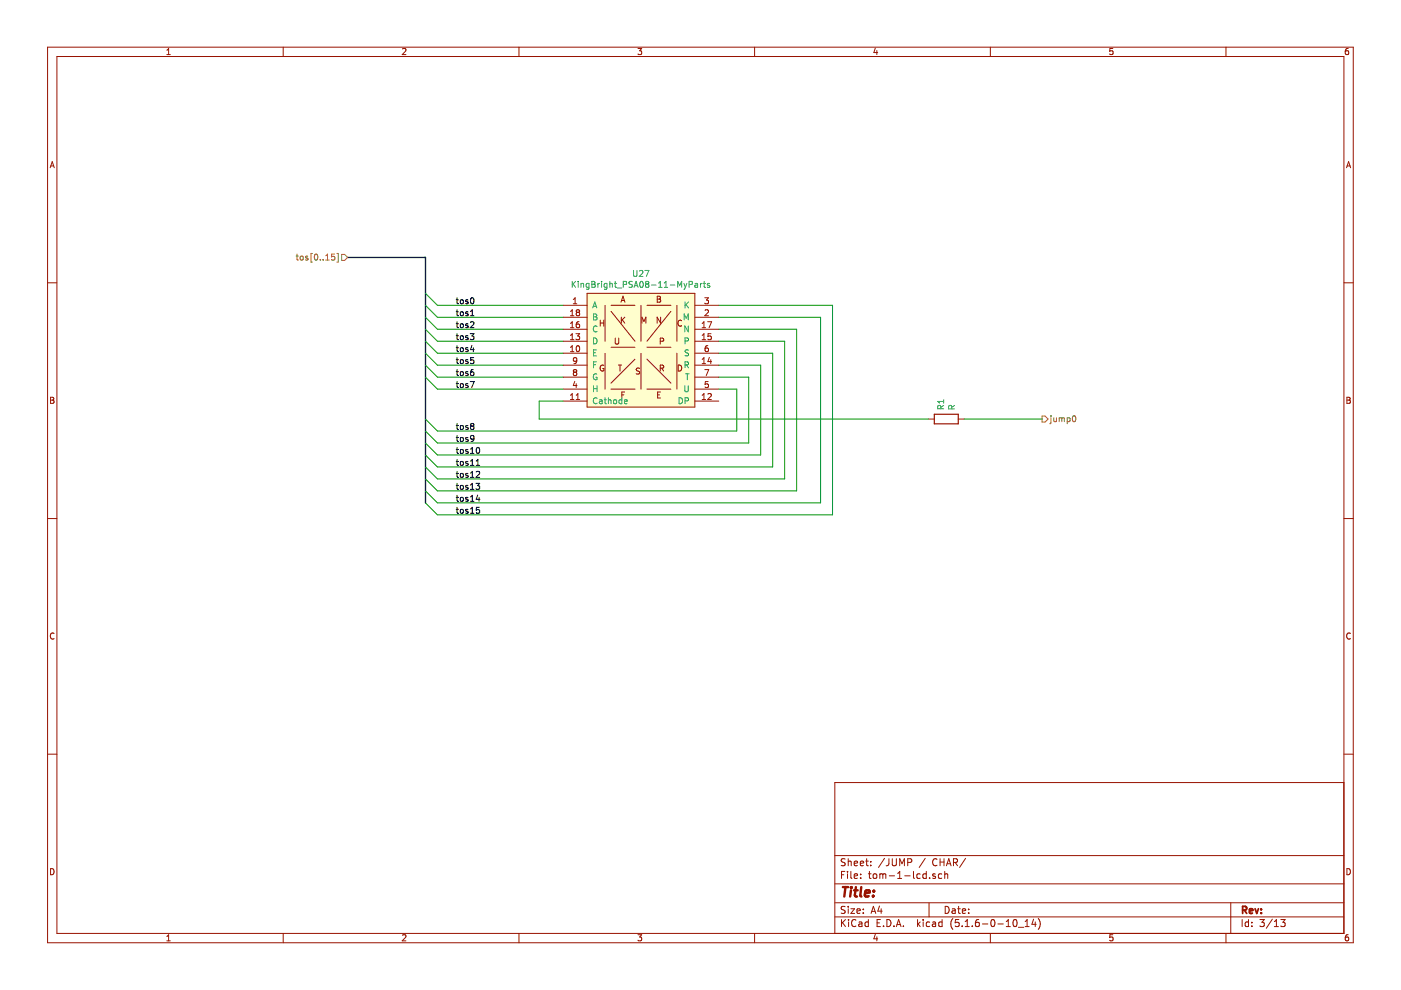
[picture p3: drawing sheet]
<svg xmlns="http://www.w3.org/2000/svg" width="297mm" height="210mm" viewBox="0 0 297 210" stroke-linecap="round" stroke-linejoin="round" font-family="sans-serif">
<path d="M.1 0h297v209.9h-297z" fill-rule="evenodd" fill="#fff" stroke="#fff" stroke-width=".21"/>
<g fill="none" stroke="#981200" stroke-width=".21">
<path d="M10.1 10h276.8v189.9h-276.8zM12.1 12h272.8v185.9h-272.8zM35.4 11.6h.7M35.4 10.6l.4-.3v1.3M60 10v2M85.3 10.4l.5-.1 .3 .3-.8 1h.8M110 10v2M135.3 10.3h.8l-.5 .5 .4 .1v.5l-.2 .2-.5-.2M160 10v2M185.6 10.2l-.3 .9h.8M185.9 10.7v.9M210 10v2"/>
<path d="M235.9 10.3h-.6v.6l.6-.1v.6l-.1 .2-.5-.2M259.9 10v2M285.9 10.3h-.4l-.2 .3-.1 .7 .3 .3 .4-.2v-.6h-.4l-.3 .2M10.6 35.6l.5-1.3 .4 1.3M10.7 35.2h.7M285.5 35.6l.4-1.3 .5 1.3M285.6 35.2h.6M10.1 60h2M284.9 60h2M119.4 72.3h5.1M119.4 64.7h5.1M119.4 74.9h5.1"/>
<path d="M119.4 77.4h5.1M119.4 69.8h5.1M119.4 67.3h5.1M119.4 80h5.1M120.9 74.6h.8M120.9 66l.4-.3v1.2M120.9 68.6l.4-.4v1.3M120.9 71.1l.4-.4v1.3M120.9 73.6l.4-.3v1.3M120.9 72h.8M120.9 69.5h.8M120.9 66.9h.8"/>
<path d="M121.6 64.4h.7M121.6 63.5l.3-.4v1.3M121.8 78.9l-.2-.2 .2-.3h.2l.3 .2-.3 .3M121.8 78.9l-.2 .3v.2l.2 .2h.4l.1-.2v-.2l-.3-.3M121.8 78.9h.2M122.1 70.7h.8l-.4 .5 .3 .2 .1 .4-.3 .2-.5-.1M122.3 73.4l.2-.1a.67 .67 0 0 1 .4 .6 .67 .67 0 0 1-.4 .7l-.3-.5zM122.3 76.4l-.3 .2h-.3l-.1-.2v-.4l.4-.2 .3 .3-.2 .9-.4 .1M122.4 66.2l-.2-.2 .2-.3h.2l.3 .2-.3 .3M122.4 66.2l-.2 .3v.3l.2 .1h.4l.1-.2v-.2l-.3-.3M122.4 66.2h.2M122.8 68.2l-.5 .1-.1 .5v.6h.6l.1-.1-.1-.5-.4-.1-.2 .2"/>
<path d="M124.5 62.2h22.8v24.1h-22.8zM127.3 67.9v1.3M127.3 68.5h.7M128 77.5a.57 .57 0 0 0-.8 .5 .57 .57 0 0 0 .8 .5v-.4h-.2M128 67.9v1.3M128.3 64.7v7.6M128.3 74.9v7.6M129.6 73.6h5M129.6 66l5 6.3M129.6 64.7h5M130.4 71.7v1l.3 .3 .3-.1 .2-.2v-1M131.1 77.4h.7"/>
<path d="M131.5 77.4v1.3M131.7 64.1l.4-1.3 .4 1.3M131.7 67.2v1.3M131.8 63.7h.6M131.9 67.8l.6 .7M132.5 67.2l-.8 .8M134.6 76.2l-5 5M135.6 78.1l-.5-.1-.1 .2v.4l.5 .2 .1 .3-.2 .2h-.5M135.9 64.7v7.6M135.9 74.9v7.6M136.1 68.5v-1.3l.4 1 .4-1v1.3M137.2 73.6h5"/>
<path d="M137.2 64.7h5M137.2 76.2l5 5M139.4 62.8h.4l.2 .3-.2 .3 .3 .2-.1 .4-.6 .1zM139.4 63.4h.4M140 78.1l.7-.1v-.5l-.7-.1v1.3M140 72.3l.7-.1v-.4l-.7-.1v1.3M140.1 67.2v1.3l-.8-1.3v1.3M140.3 78.1l.4 .6M142.2 66l-5 6.3M143.5 64.7v7.6M143.5 74.9v7.6M143.8 77.4a.64 .64 0 0 1 .7 .6 .64 .64 0 0 1-.7 .7z"/>
<path d="M144.5 68a.56 .56 0 0 0-.8 .5 .56 .56 0 0 0 .8 .5M147.3 72.3h5.1M147.3 64.7h5.1M147.3 74.9h5.1M147.3 77.4h5.1M147.3 69.8h5.1M147.3 67.3h5.1M147.3 80h5.1M148.9 68.6l.4-.4v1.3M148.9 71.1l.4-.4v1.3M148.9 76.2l.4-.4v1.3M148.9 72h.7"/>
<path d="M148.9 77.1h.7M148.9 69.5h.7M149.4 63.1h.8l-.4 .5 .3 .1 .1 .5-.2 .2-.6-.1M149.4 78.4h.9l-.6 1.2M149.5 65.8l.5-.1 .2 .3-.8 .9h.8M150 68.2h.9l-.6 1.3M150.1 73.3h-.2a.79 .79 0 0 0-.2 1.3l.4-.1 .1-.5-.2-.2h-.3l-.2 .2M150.4 75.8l-.3 .9h.8M150.7 76.3v.8M150.7 70.7h-.6v.7l.5-.2 .2 .3v.3l-.2 .2-.5-.1M10.7 84.2h.5l.2 .3-.2 .3 .3 .3-.3 .4h-.5zM10.7 84.8h.5"/>
<path d="M119.4 82.5h5.1M119.4 85h5.1M120.9 83.8l.4-.4v1.3M120.9 84.7h.8M121.9 80.9l-.3 .8h.7M122.2 81.3v.9M122.2 84.7h.7M122.2 83.8l.3-.4v1.3M129.6 82.5h5M131.8 83.7h.5M132.4 83.1h-.6v1.3M137.2 82.5h5"/>
<path d="M139.4 83.7h.4M140 83.1h-.6v1.3h.6M147.3 82.5h5.1M147.3 85h5.1M148.9 84.7h.7M148.9 83.8l.4-.4v1.3M150.1 83.6l.5-.2 .2 .4-.8 .9h.8M150.1 80.9h-.5l-.1 .6 .5-.1 .2 .2v.3l-.2 .3-.5-.2M196.8 88.8h1.3M203.2 88.8h1.2M285.6 84.2h.4l.3 .3-.3 .3 .3 .3-.2 .4h-.5zM285.6 84.8h.4"/>
<path d="M10.1 109.9h2M284.9 109.9h2M11.5 134.3a.58 .58 0 0 0-.8 .5 .58 .58 0 0 0 .8 .6M286.3 134.3a.58 .58 0 0 0-.8 .5 .58 .58 0 0 0 .8 .6M10.1 159.9h2M284.9 159.9h2M284.9 165.9h-107.9v32M10.7 184.2a.65 .65 0 0 1 .8 .6 .65 .65 0 0 1-.8 .7zM35.4 198.5l.4-.3v1.3M35.4 199.5h.7M60 197.9v2M85.3 198.3l.5-.1 .3 .3-.8 1h.8"/>
<path d="M110 197.9v2M135.3 198.2h.8l-.5 .5 .4 .1v.6l-.2 .1-.5-.1M160 197.9v2M177 194.4h107.9M177 191.4h107.9M177 187.4h107.9M177 181.4h107.9M178.4 185.5h.5M178.4 195v1.5M178.6 195.6l.7 .9M179.1 184.8h-.7v1.5M179.2 192.2h-.6l-.3 .2 .2 .4 .6 .3v.4l-.2 .2-.6-.1"/>
<path d="M179.2 182.1h-.6l-.3 .2 .2 .4 .6 .3v.4l-.2 .2-.6-.1M179.3 195l-.9 .8M179.7 184.8v.1M179.7 185.3v1M179.8 182.1v1.5M179.8 192.2v.1M179.8 192.7v1M179.8 182.7l.2-.1h.4l.1 1M179.9 195v.1M179.9 195.5v1M180.4 192.7h.8l-.8 1h.8M180.4 184.8v1.3l.2 .2"/>
<path d="M181.1 183.1l.7-.2v-.3h-.5l-.2 .2 .1 .7h.6M181.1 185.8l.7-.2v-.3h-.5l-.2 .2 .1 .7h.6M181.5 195.1a.59 .59 0 0 0-.8 0 .59 .59 0 0 0-.1 .7 .56 .56 0 0 0 .2 .6 .56 .56 0 0 0 .7-.1M181.7 193.2l.7-.2-.1-.2-.4-.1-.2 .2 .1 .7h.5M182.1 195.5h.6l.1 1M182.4 183.1l.7-.2-.1-.3h-.4l-.2 .2 .1 .7h.5M182.5 186.1v.2M182.5 185.3v.2M182.8 195.8l-.5 .1-.3 .2 .3 .4 .5-.1M183 193.5v.2M183 192.8v.1M183.5 182.6h.6"/>
<path d="M183.7 182.1v1.3l.4 .2M184.1 195.5h-.4l-.3 .2 .1 .6 .2 .2 .4-.1M184.1 195v1.5M184.1 185.3h.6M184.3 184.8v1.3l.4 .2M184.6 183.4v.2M184.6 182.6v.2M184.7 193.7l.5-1.5 .5 1.5M184.8 193.2h.8M185.2 185.4l.2-.1 .4 .1v.7l-.2 .2-.4-.2zM185.6 198.1l-.3 .9h.8M185.9 198.6v.9"/>
<path d="M186 195.7h.5M186.5 192.1l-.4 1.1h1M186.5 185.4l.5-.1 .2 .2M186.5 185.3v1M186.7 195h-.7v1.5h.7M186.8 192.7v1M187.2 185.5l.2-.2h.4v1M187.2 185.5v.8M187.3 196.3v.2M187.5 182l-1.2 1.9M188 195a.76 .76 0 0 1 .9 .7 .76 .76 0 0 1-.9 .8zM188.5 182.1l-.1 1.3-.5 .2"/>
<path d="M188.5 185.7h1.2M189.2 182.1v1.2l.3 .3h.2l.3-.3v-1.2M189.5 196.3v.2M190 196.5l.5-1.5 .5 1.5M190.2 196h.7M190.3 186.3h.9M190.3 185.2l.5-.4v1.5M190.8 183.6v-1.5l.4 1 .5-1v1.5M191.5 196.3v.2M191.8 185.7h1.2M192.5 182.9l.7-.1 .1-.2-.1-.4-.2-.1h-.5v1.5M193.7 184.8v1.3l.2 .2"/>
<path d="M194.5 195v1.5M194.7 195.9l.4 .6M195.1 195.5l-.6 .5M195.1 185.3h-.4l-.3 .2 .1 .6 .2 .2 .4-.1M195.7 195v.1M195.7 195.5v1M196.2 182l-1.3 1.9M196.4 184.8v1.5M196.4 185.3h-.4l-.3 .2v.6l.3 .2 .4-.1M197 191.4v3M197.1 195.5h-.4l-.3 .2v.6l.3 .2 .4-.1M197.1 186.1v.2"/>
<path d="M197.7 195.5h.6l.1 1M198.3 185.3h-.4l-.2 .2 .1 .2 .5 .1v.4h-.6M198.4 195.8l-.7 .3 .2 .4 .5-.1M198.7 182.2a.7 .7 0 0 0-1 .5 .7 .7 0 0 0 .7 .9l.3-.2M199.3 182.1v1.5M199.3 182.8h.8M199.7 185.3h-.5l-.2 .2 .1 .7h.6M199.7 195.5h-.4l-.3 .2 .1 .6 .2 .2 .4-.1M199.7 195v1.5M200.1 182.1v1.5M200.3 185.4l.2-.1h.4v1M200.3 184.8v1.5"/>
<path d="M200.4 192.2a.75 .75 0 0 1 .8 .7 .75 .75 0 0 1-.8 .8zM200.7 183.6l.5-1.5 .4 1.5M200.8 183.1h.7M201.9 192.8h.6v.9M202 194.8a1.71 1.71 0 0 0 0 2.2M202.2 182.9l.7-.1 .1-.2-.1-.4-.2-.1h-.5v1.5M202.5 182.9l.5 .7M202.5 193l-.5 .1-.2 .2 .2 .4 .5-.1M203 192.7h.6M203.2 192.2v1.3l.4 .2M203.3 195h-.7l-.1 .7 .7-.1 .2 .2-.1 .5-.2 .2-.6-.2M204 196.3v.2"/>
<path d="M204 193.2l.7-.2v-.2l-.5-.1-.2 .2 .1 .7h.6M204.6 196.5h.9M204.6 195.4l.5-.4v1.5M204.7 182l-1.3 1.9M205.4 193.5v.2M205.4 192.8v.1M206.1 196.3v.2M207.5 195h-.4a1.16 1.16 0 0 0-.2 1.4l.5 .1 .2-.2v-.5l-.2-.3-.5 .1-.1 .2M208.3 195.9h1.1M210 197.9v2M210.3 195h.1a.8 .8 0 0 1 .6 .7 .8 .8 0 0 1-.6 .8 1 1 0 0 1-.1-1.5zM211.6 195.9h1.1"/>
<path d="M213.3 196.5h.9M213.3 195.4l.5-.4v1.5M215 195h.1a.8 .8 0 0 1 .6 .7 .8 .8 0 0 1-.6 .8 .97 .97 0 0 1-.1-1.5zM215.9 196.6h1.2M217.4 196.5h.8M217.4 195.4l.4-.4v1.5M219.1 194.9l-.3 1.1h.9M219.5 195.5v1M220.1 194.8a1.71 1.71 0 0 1 0 2.2M235.9 198.2h-.6v.6l.6-.1v.7l-.1 .1-.5-.1M259.9 197.9v2M260.9 191.4v6.5"/>
<path d="M263.4 195v1.5M264.7 195.5h-.4l-.3 .2 .1 .7h.6M264.7 195v1.5M265.4 196.3v.2M265.4 195.5v.2M267.1 195h1l-.6 .5 .5 .2v.6l-.2 .2-.7-.2M269.8 194.9l-1.3 1.9M270.2 196.5h.9M270.2 195.4l.4-.4v1.5M271.6 195h.9l-.5 .5 .4 .2v.6l-.2 .2-.6-.2M285.6 184.2a.65 .65 0 0 1 .7 .6 .65 .65 0 0 1-.7 .7zM285.9 198.2h-.4l-.2 .3-.1 .7 .3 .3 .4-.1v-.7h-.4l-.3 .2"/>
</g>
<path d="M263.5 193l.7-.1 .1-.2-.1-.4-.2-.1h-.5v1.5M263.8 193l.5 .7M264.9 193.2l.7-.2-.1-.2-.4-.1-.2 .2 .1 .7h.5M266.1 192.7l.4 1 .3-1M267.4 193.5v.2M267.4 192.8v.1" fill="none" stroke="#981200" stroke-width=".38"/>
<path d="M178.7 188.1h1.1M179.3 188.1l-.3 2M180.4 188.8l-.2 1.3M180.5 188.1v.2M180.5 188.1l.1 .1-.1 .1M181.1 188.8h.7M181.5 188.1l-.3 1.7 .1 .2 .4 .1M182.6 188.1l-.2 1.7 .2 .3M183.4 189.4l1-.2-.1-.4h-.5l-.4 .2v1h.8M185.1 189.9v.2M185.3 188.8l.1 .1-.2 .1M185.3 188.8l-.1 .2" fill="none" stroke="#981200" stroke-width=".51"/>
<path d="M198.1 87.8h5.1v2.1h-5.1z" fill="none" stroke="#981200" stroke-width=".25"/>
<g fill="none" stroke="#009596" stroke-width=".21">
<path d="M121.3 59.7v1.2M122 59.7l-.7 .7M122.6 59.7v.1M125.5 59.7l.6 .1v.2l-.2 .3 .3 .2-.1 .4h-.6zM127.5 59.7v.1M129.3 59.7v1.2M130.4 59.7v1l.3 .2M134.1 59.7h-.5l-.3 .2 .2 .3 .5 .2v.4l-.2 .1h-.5M134.3 57.3v1.1l.3 .2h.2l.2-.2v-1.1M135.6 57.5l.5-.2 .2 .4-.8 .9h.8M135.8 59.8l.1-.1a.67 .67 0 0 1 .5 .6 .67 .67 0 0 1-.5 .6l-.3-.5zM136.7 57.3h.9l-.6 1.3"/>
<path d="M149.3 59.7v1l.3 .2M121.5 60.2l.5 .7M122.6 60.1v.8M123.2 60.1v.8M123.2 60.2l.5-.1v.8M124.9 60.1h-.4l-.2 .2 .1 .6h.5M124.9 60.1l-.1 1.1-.1 .2-.4-.1M125.5 60.3h.4M125.7 65.3l.4-1.3 .4 1.3M125.8 64.9h.6M125.8 74.8h.5M125.8 66.6h.5l.2 .2-.2 .4 .3 .2-.1 .4h-.7z"/>
<path d="M125.8 71.6a.64 .64 0 0 1 .8 .7 .64 .64 0 0 1-.8 .6zM125.8 67.2h.5M125.8 77.3h.5M126.5 74.2h-.7v1.2h.7M126.5 76.7h-.7v1.3M126.5 79.3a.57 .57 0 0 0-.7 .6 .57 .57 0 0 0 .8 .5v-.4h-.3M126.6 69.2a.56 .56 0 0 0-.8 .5 .56 .56 0 0 0 .8 .5M126.8 60.1v.8M127.1 60.1l-.3 .2M127.5 60.1v.8M128.7 60.1h-.4l-.2 .2 .1 .6h.5M128.7 60.1l-.1 1.1-.1 .2-.3-.1"/>
<path d="M129.3 60.2l.5-.1v.8M130.3 60.1h.4M130.9 61.1h.9M132.1 60.3h.7v-.5l-.7-.1v1.2M134.4 60.9l.5-1.2 .4 1.2M134.6 60.6h.6M137.1 60.2l-.2 .2v.3l.2 .2h.2l.3-.2-.1-.4-.2-.1M137.1 60.2l-.2-.2 .2-.3 .4 .1v.3l-.2 .1M137.1 60.2h.2M138.1 60.4h1M139.6 60.9h.8M139.6 60l.4-.3v1.2"/>
<path d="M140.8 60.9h.8M140.8 60l.4-.3v1.2M142.1 60.4h1M143.7 60.9v-1.2l.4 .9 .4-.9v1.2M145 60.1l.3 .8M145.1 67.8v-1.2l.4 .9 .4-.9v1.2M145.2 64v1.3M145.2 72.3l.7-.1v-.4l-.7-.2v1.3M145.2 77.4l.7-.1v-.5l-.7-.1v1.3M145.3 60.9l-.3 .5M145.4 79.3h.7M145.4 64.6l.6 .7"/>
<path d="M145.5 77.4l.5 .6M145.6 60.1l-.3 .8M145.7 79.3v1.2M145.9 69.1v1.3l-.7-1.3v1.3M146 74.3l-.5-.1-.3 .2 .2 .3 .5 .3v.3l-.7 .1M146 64l-.8 .8M146.1 60.3h.6l.1-.5-.7-.1v1.2M147.4 60.1h.5v.8M147.9 60.4l-.6 .2 .1 .3h.5M148.5 60.1v.8M148.9 60.1l-.4 .2M149.1 60.1h.5"/>
<path d="M150.4 60.1h-.3l-.1 .2v.1l.4 .2v.3h-.4M125.8 81.8v1.3M125.8 82.4h.8M126.6 84.5a.56 .56 0 0 0-.8 .5 .56 .56 0 0 0 .8 .5M126.6 81.8v1.3M127.1 84.8h.5l.1 .8M127.7 85.1l-.6 .2v.2h.6M128.1 84.8h.5M128.3 84.3v1.1l.3 .2M129 84.9l.5-.1 .1 .8M129 84.3v1.3M130.1 84.9l.5-.1v.7h-.5z"/>
<path d="M131.8 84.8h-.3l-.3 .2 .2 .5h.4M131.8 84.3v1.3M132.4 85.2l.6-.1-.1-.3h-.3l-.2 .1v.6h.5M144 84.3a.64 .64 0 0 1 .7 .7 .64 .64 0 0 1-.7 .6zM145.2 81.8v1l.2 .3 .4-.1 .1-.2v-1M145.2 85l.7-.1v-.4l-.7-.2v1.3M199.5 86.7l-.1-.7h-.5l-.1 .7h1.3M200.1 86l-.6 .4M200.1 84.7v.8M200.1 85.1h-1.3l.4 .4M201.8 86.7l-.1-.7h-.5l-.1 .7h1.3M202.4 86l-.6 .4"/>
</g>
<path d="M124.5 62.2h22.8v24.1h-22.8z" fill-rule="evenodd" fill="#fffecd" stroke="#fffecd" stroke-width=".21"/>
<path d="M73.7 54.6h16.5v52" fill="none" stroke="#011996" stroke-width=".3"/>
<g fill="none" stroke="#009300" stroke-width=".21">
<path d="M90.2 80l2.5 2.5h26.7M90.2 77.4l2.5 2.6h26.7M90.2 74.9l2.5 2.5h26.7M90.2 72.3l2.5 2.6h26.7M90.2 69.8l2.5 2.5h26.7M90.2 67.3l2.5 2.5h26.7M90.2 64.7l2.5 2.6h26.7M90.2 62.2l2.5 2.5h26.7M152.4 80h6.3v13.9h-66l-2.5-2.5M152.4 64.7h24.1v44.5h-83.8l-2.5-2.6M152.4 67.3h21.6v39.3h-81.3l-2.5-2.5M152.4 69.8h16.5v34.3h-76.2l-2.5-2.6"/>
<path d="M152.4 72.3h14v29.2h-73.7l-2.5-2.5M152.4 74.9h11.4v24.1h-71.1l-2.5-2.5M152.4 77.4h8.9v19.1h-68.6l-2.5-2.6M119.4 85h-5.1v3.8h82.5M152.4 82.5h3.8v8.9h-63.5l-2.5-2.6M204.4 88.8h16.5"/>
</g>
<g fill="none" stroke="#969400" stroke-width=".21">
<path d="M62.8 54.3h.5M63 53.9v1.1l.3 .1M63.8 54.4h.4v.7h-.3l-.3-.2zM65.2 54.4l-.2-.1-.2 .2v.2l.4 .1v.3h-.4M66.2 53.7h-.3v1.9h.3M66.8 54l.2-.1a.67 .67 0 0 1 .4 .6 .67 .67 0 0 1-.4 .6l-.4-.4zM67.9 55v.1M68.5 55v.1M69.1 55.1h.7M69.1 54.2l.3-.3v1.2M70.9 53.9h-.6v.6l.5-.1 .2 .2v.3l-.2 .2-.5-.1M71.4 53.7h.3v1.9h-.3"/>
<path d="M72.4 53.9h.7l.6 .7-.6 .6h-.7zM220.9 88.2h.7l.6 .6-.6 .7h-.7zM222.8 88.1v.2M222.8 88.6v1.1l-.2 .1M223.4 88.6l.1 .8 .5-.1M224 88.6v.8M224.6 88.7l.4-.1 .1 .1M224.6 88.6v.8M225.1 88.7l.2-.1h.3l.1 .8M225.1 88.7v.7M226.3 88.6h.3l.3 .2-.1 .6h-.5M226.3 88.6v1.2"/>
<path d="M227.5 88.3l.2-.2a.67 .67 0 0 1 .4 .7 .67 .67 0 0 1-.4 .6l-.3-.5z"/>
</g>
<g fill="none" stroke="#000" stroke-width=".21">
<path d="M96.7 66.1h.5M96.7 63.6h.5M96.7 71.2h.5M96.7 73.7h.5M96.7 76.3h.5M96.7 78.8h.5M96.7 68.6h.5M96.9 63.1v1.1l.3 .2M96.9 65.7v1.1l.3 .1M96.9 68.2v1.1l.3 .2M96.9 70.7v1.1l.3 .2M96.9 73.3v1.1l.3 .2"/>
<path d="M96.9 75.8v1.1l.3 .2M96.9 78.4v1.1l.3 .1M97.7 66.2l.3-.1 .3 .2-.2 .6-.5-.1zM97.7 63.6h.3l.3 .2-.2 .6-.5-.1zM97.7 68.7l.3-.1 .3 .3-.2 .5h-.5zM97.7 71.2h.3l.3 .2-.2 .6-.5-.1zM97.7 73.8l.3-.1 .3 .2-.2 .6-.5-.1zM97.7 76.3h.3l.3 .2-.2 .5h-.5zM97.7 78.8h.3l.3 .2-.2 .6-.5-.1zM99.2 66.2l-.3-.1-.2 .2 .1 .2 .4 .1v.3h-.5M99.2 63.6h-.3l-.2 .1 .1 .2 .4 .1v.4h-.5M99.2 71.2h-.3l-.2 .2 .1 .1 .4 .2v.3h-.5"/>
<path d="M99.2 73.8l-.3-.1-.2 .2 .1 .2 .4 .1v.3h-.5M99.2 76.3h-.3l-.2 .1 .1 .2 .4 .1v.3h-.5M99.2 78.8h-.3l-.2 .2 .1 .2 .4 .1v.3h-.5M99.2 68.7l-.3-.1-.2 .3 .6 .4M99.3 69.3h.1M99.3 69.3l-.2 .2-.4-.1M99.7 70.7h.8l-.4 .5 .3 .2v.5l-.2 .1-.5-.1M99.7 66.9h.8M99.7 66l.4-.3v1.2M99.7 68.3l.5-.1 .3 .4-.8 .9h.8M99.9 63.3l.2-.2a.67 .67 0 0 1 .4 .7 .67 .67 0 0 1-.4 .6l-.4-.5zM100.1 73.2l-.4 .9h.8"/>
<path d="M100.4 78.4h-.3a.79 .79 0 0 0-.1 1.2l.4-.1v-.5l-.4-.2-.3 .3M100.4 73.7v.9M100.4 75.8h-.6l-.1 .6 .2-.1 .5 .1v.6l-.2 .1-.5-.1M96.7 81.3h.5M96.7 90.2h.5M96.7 92.8h.5M96.7 95.3h.5M96.7 97.8h.5M96.9 80.9v1.1l.3 .2M96.9 89.8v1.1l.3 .2M96.9 92.3v1.1l.3 .2M96.9 94.9v1.1l.3 .1"/>
<path d="M96.9 97.4v1.1l.3 .2M96.9 99.9v1.1l.3 .2M97.7 81.4l.3-.1 .3 .3-.2 .5-.5-.1zM97.7 90.3l.3-.1 .3 .2-.2 .6-.5-.1zM97.7 92.8h.3l.3 .2-.2 .5h-.5zM97.7 95.3h.3l.3 .2-.2 .6-.5-.1zM97.7 97.9l.3-.1 .3 .3-.2 .5-.5-.1zM99.2 81.4l-.3-.1-.2 .2 .1 .2 .4 .1v.3h-.5M99.2 90.3l-.3-.1-.2 .2 .1 .2 .4 .1v.3h-.5M99.2 95.3h-.3l-.2 .2 .1 .2 .4 .1v.3h-.5M99.2 97.9l-.3-.1-.2 .2 .1 .2 .4 .1v.3h-.5M99.2 92.8h-.3l-.2 .2 .6 .4"/>
<path d="M99.3 93.4h.1M99.3 93.4l-.2 .2-.4-.1M99.7 80.9h.8l-.5 1.3M99.7 95.2l.4-.3v1.2M99.7 97.8l.4-.4v1.3M99.7 96.1h.8M99.7 98.7h.8M100 90.3l-.3-.2 .3-.3 .4 .1v.3l-.2 .1M100 90.3l-.3 .3v.2l.3 .3 .4-.1 .1-.2-.1-.4-.2-.1M100 90.3h.2M100.5 92.9l-.3 .2h-.3l-.2-.2 .1-.4 .4-.2 .3 .3-.1 .7-.2 .2-.3 .1M101 98.7h.7"/>
<path d="M101 97.8l.3-.4v1.3M101.1 94.9h.2a.67 .67 0 0 1 .4 .6 .67 .67 0 0 1-.4 .6 .83 .83 0 0 1-.2-1.2zM96.7 100.4h.5M96.7 102.9h.5M96.7 105.5h.5M96.7 108h.5M96.9 102.5v1.1l.3 .2M96.9 105v1.1l.3 .2M96.9 107.6v1.1l.3 .1M97.7 100.4h.3l.3 .2-.2 .6-.5-.1zM97.7 103l.3-.1 .3 .2-.2 .6-.5-.1zM97.7 105.5h.3l.3 .2-.2 .5h-.5z"/>
<path d="M97.7 108h.3l.3 .2-.2 .6-.5-.1zM99.2 100.4h-.3l-.2 .2 .1 .1 .4 .2v.3h-.5M99.2 103l-.3-.1-.2 .2 .1 .2 .4 .1v.3h-.5M99.2 105.5h-.3l-.2 .1 .1 .2 .4 .1v.3h-.5M99.2 108h-.3l-.2 .2 .1 .1 .4 .2v.3h-.5M99.7 100.3l.4-.4v1.3M99.7 102.8l.4-.3v1.3M99.7 105.4l.4-.4v1.3M99.7 107.9l.4-.3v1.2M99.7 101.2h.8M99.7 103.8h.8M99.7 106.3h.8"/>
<path d="M99.7 108.8h.8M100.9 102.5h.8l-.4 .5 .3 .1 .1 .4-.3 .3-.5-.2M101 100.1l.4-.2 .3 .4-.8 .9h.8M101.3 105l-.3 .9h.8M101.6 105.5v.8M101.6 107.6h-.6v.6l.4-.2 .3 .3v.3l-.3 .2-.4-.1"/>
</g>
</svg>
